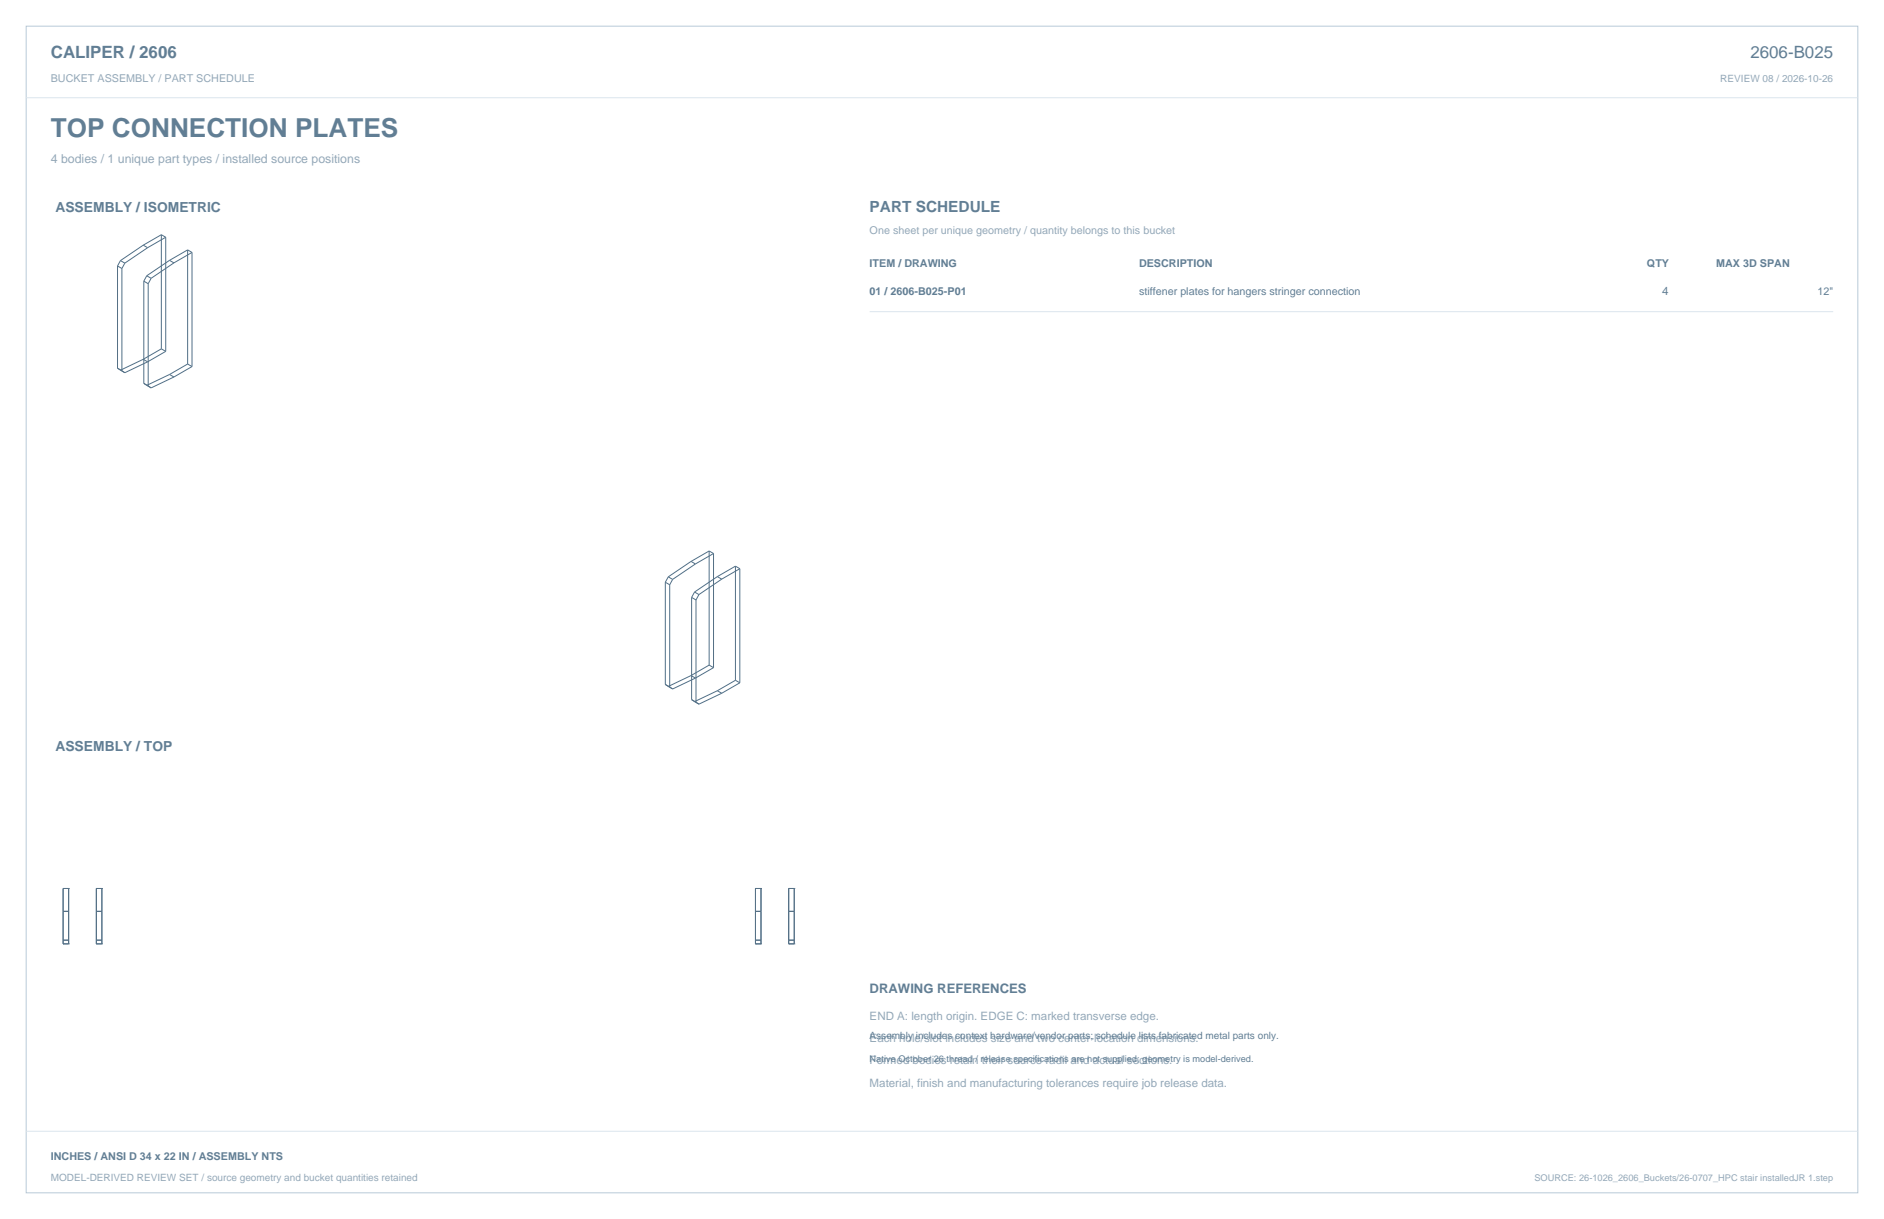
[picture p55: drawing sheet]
<svg xmlns="http://www.w3.org/2000/svg" width="864mm" height="559mm" viewBox="0 0 864 559" stroke-linecap="round" stroke-linejoin="round" font-family="sans-serif">
<defs><g id="words">
<text font-size="12" fill="#617e94" x="23" y="63">TOP CONNECTION PLATES</text>
<g font-size="7.8" fill="#617e94">
<text x="23" y="27">CALIPER / 2606</text>
<text x="802" y="27">2606-B025</text>
</g>
<text font-size="7.1" fill="#617e94" x="399" y="97">PART SCHEDULE</text>
<g font-size="6.3" fill="#617e94">
<text x="25" y="97">ASSEMBLY / ISOMETRIC</text>
<text x="25" y="344">ASSEMBLY / TOP</text>
</g>
<text font-size="6" fill="#617e94" x="399" y="455">DRAWING REFERENCES</text>
<text font-size="5.6" fill="#93a8b9" x="23" y="75">4 bodies / 1 unique part types / installed source positions</text>
<text font-size="5.3" fill="#617e94" x="762" y="135">4</text>
<g font-size="5.3" fill="#93a8b9">
<text x="399" y="467">END A: length origin. EDGE C: marked transverse edge.</text>
<text x="399" y="478">Each hole/slot includes size and two center-location dimensions.</text>
<text x="399" y="488">Formed bodies retain their source radii and actual sections.</text>
<text x="399" y="498">Material, finish and manufacturing tolerances require job release data.</text>
</g>
<g font-size="4.9" fill="#93a8b9">
<text x="23" y="38">BUCKET ASSEMBLY / PART SCHEDULE</text>
<text x="399" y="107">One sheet per unique geometry / quantity belongs to this bucket</text>
</g>
<g font-size="4.9" fill="#617e94">
<text x="399" y="122">ITEM / DRAWING</text>
<text x="522" y="122">DESCRIPTION</text>
<text x="755" y="122">QTY</text>
<text x="787" y="122">MAX 3D SPAN</text>
<text x="399" y="135">01 / 2606-B025-P01</text>
<text x="522" y="135">stiffener plates for hangers stringer connection</text>
<text x="833" y="135">12&quot;</text>
<text x="23" y="532">INCHES / ANSI D 34 x 22 IN / ASSEMBLY NTS</text>
</g>
<g font-size="4.6" fill="#93a8b9">
<text x="789" y="38">REVIEW 08 / 2026-10-26</text>
<text x="23" y="541">MODEL-DERIVED REVIEW SET / source geometry and bucket quantities retained</text>
</g>
<text font-size="4.6" fill="#617e94" x="399" y="476">Assembly includes context hardware/vendor parts; schedule lists fabricated metal parts only.</text>
<text font-size="4.2" fill="#617e94" x="399" y="487">Native October 26 thread / release specifications are not supplied; geometry is model-derived.</text>
<text font-size="4.2" fill="#93a8b9" x="703" y="541">SOURCE: 26-1026_2606_Buckets/26-0707_HPC stair installedJR 1.step</text>
</g></defs>
<path d="M12 12h840v535h-840z" fill="none" stroke="#b8cad8" stroke-width=".46"/>
<path d="M12 45h840M399 143h441M12 519h840" fill="none" stroke="#dbe5ed" stroke-width=".46"/>
<g fill="none" stroke="#536f85" stroke-width=".46">
<path d="M55 119l2 2M55 119l-1 3M66 112l2 2M66 112l-11 7M68 114l-11 7M74 108l2 1M74 108v52M74 108l-8 4M76 109v52M76 109l-8 5M78 119l2 2M78 119l-11 7"/>
<path d="M86 115v52M86 115l2 1M86 115l-8 4M88 116v52M88 116l-8 5M54 122l2 1M54 122v47M56 123v47M57 121l-1 2M66 129l2 1M66 129v47M67 126l2 2"/>
<path d="M67 126l-1 3M68 130v47l1 1M69 128l-1 2M80 121l-11 7M74 160l2 1M74 160l-8 5M54 169l2 1M54 169l1 1M55 170l2 1M56 170l1 1M66 165l2 1M66 165l-11 5"/>
<path d="M66 176l3 2M68 166l-11 5M76 161l-8 5M78 172l-11 5-1-1M78 172l2 1M80 173l-11 5M86 167l2 1M86 167l-8 5M88 168l-8 5M317 257l-11 7M317 257l2 2M319 259l-11 7"/>
<path d="M325 253v52M325 253l2 1M325 253l-8 4M327 254v52M327 254l-8 5M337 260l2 1M337 260v52M337 260l-8 4M305 267l2 1M305 267v47M306 264l2 2M306 264l-1 3"/>
<path d="M307 268v47M308 266l-1 2M317 274l2 1M317 274v47M318 271l2 2M318 271l-1 3M319 275v47M320 273l-1 2M329 264l2 1M329 264l-11 7M331 265l-11 8M339 261v52"/>
<path d="M339 261l-8 4M305 314l2 1M305 314l1 1M306 315l2 1M307 315l1 1M317 310l-11 5M317 310l2 1M319 311l-11 5M325 305l-8 5M325 305l2 1M327 306l-8 5M329 317l2 1"/>
<path d="M329 317l-11 5M331 318l-11 5M337 312l2 1M337 312l-8 5M339 313l-8 5M317 321l2 1M317 321l1 1M318 322l2 1M319 322l1 1M29 407h.1M29 418h2M29 407h2"/>
<path d="M29 407v26M31 407h.1M31 407v26M44 407h.1M44 418h3M44 407h3M44 407v26M47 407h.1M47 407v26M346 407h.1M346 407v26M346 418h3"/>
<path d="M346 407h3M349 407h.1M349 407v26M362 407h.1M362 418h2M362 407h2M362 407v26M364 407h.1M364 407v26M29 433h.1M29 431h2M29 433h2"/>
<path d="M31 433h.1M44 433h.1M44 431h3M44 433h3M47 433h.1M346 433h.1M346 431h3M346 433h3M349 433h.1M362 433h.1M362 431h2M362 433h2"/>
<path d="M364 433h.1"/>
</g>
<use href="#words"/>
</svg>
